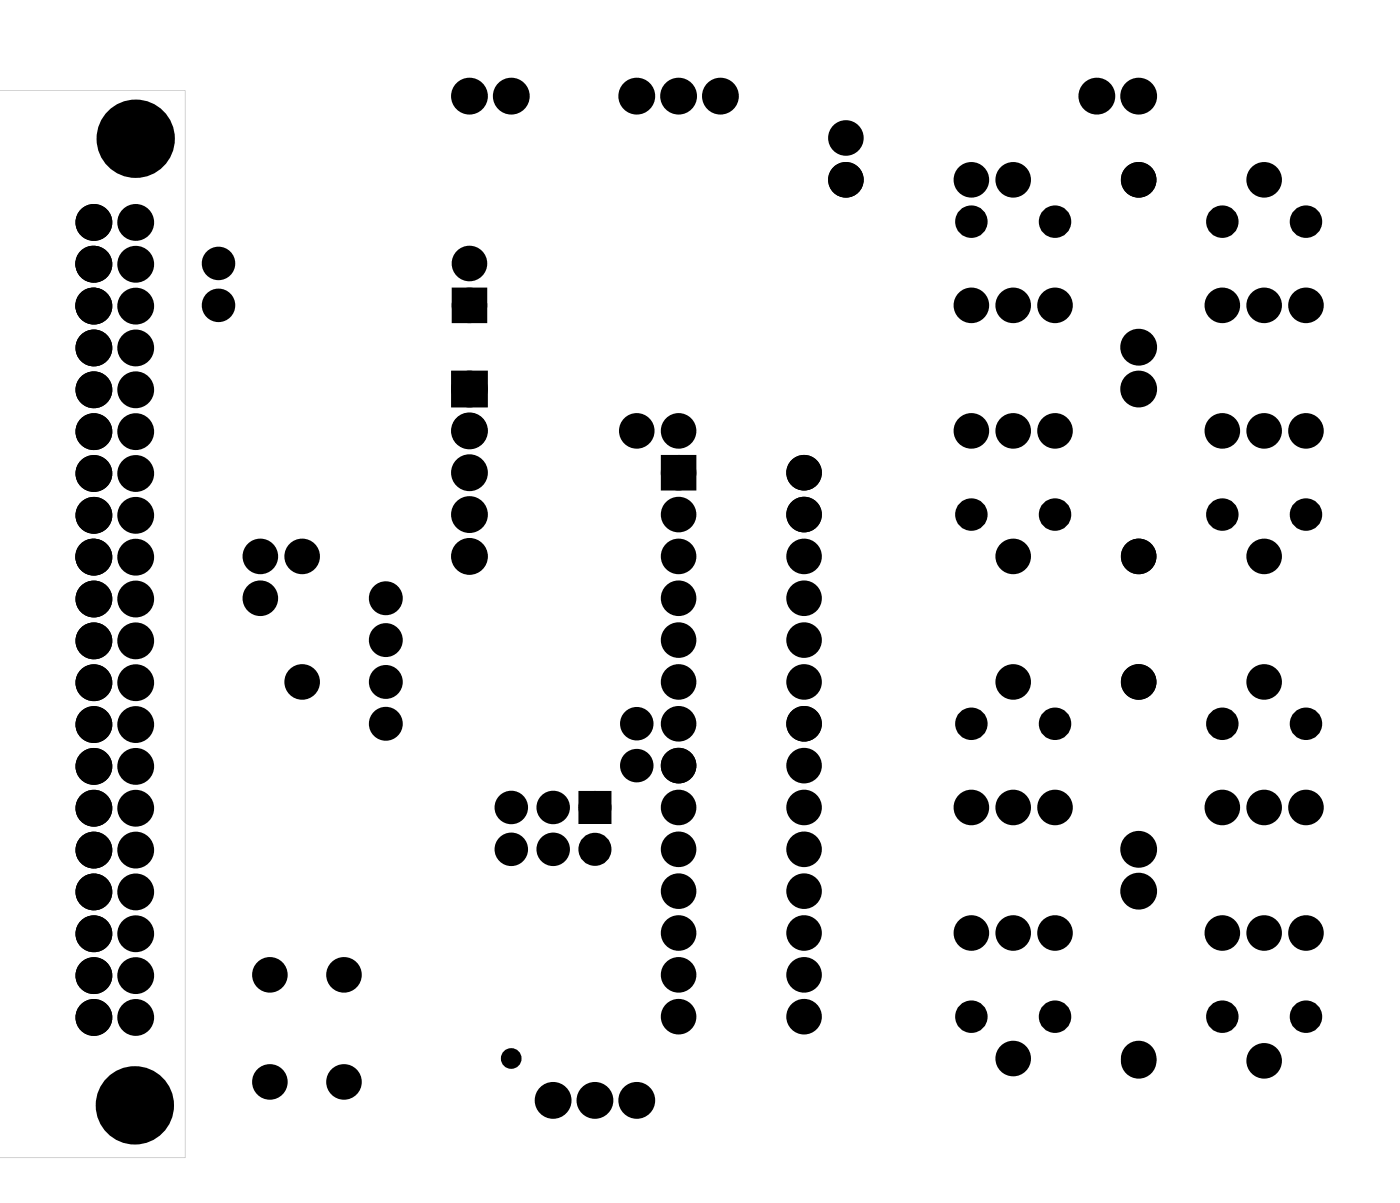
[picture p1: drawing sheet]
<svg xmlns="http://www.w3.org/2000/svg" width="85mm" height="73mm" viewBox="0 0 85 73" stroke-linecap="round" stroke-linejoin="round" font-family="sans-serif">
<g fill="#000">
<path d="M27.8 17.8h1.4v1.4h-1.4zM27.8 22.9h1.4v1.5h-1.4zM40.5 28h1.4v1.4h-1.4zM35.5 48.4h1.2v1.2h-1.2z"/>
<path d="M-.1 5.5h11.3v64.8h-11.3zM-.1 5.5v64.8h11.3v-64.8z"/>
</g>
<g fill="#000">
<circle cx="5.7" cy="18.5" r=".7"/>
<circle cx="5.7" cy="16" r=".7"/>
<circle cx="5.7" cy="13.5" r=".74"/>
<circle cx="5.7" cy="18.6" r=".74"/>
<circle cx="5.7" cy="16" r=".74"/>
<circle cx="8.2" cy="8.4" r="1.75"/>
<circle cx="8.2" cy="16" r=".74"/>
<circle cx="8.2" cy="13.5" r=".74"/>
<circle cx="8.2" cy="18.6" r=".74"/>
<circle cx="13.3" cy="16" r=".64"/>
<circle cx="13.3" cy="18.5" r=".64"/>
<circle cx="28.5" cy="18.5" r=".7"/>
<circle cx="28.5" cy="16" r=".7"/>
<circle cx="28.5" cy="5.8" r=".74"/>
<circle cx="31.1" cy="5.8" r=".74"/>
<circle cx="38.7" cy="5.8" r=".74"/>
<circle cx="41.2" cy="5.8" r=".74"/>
<circle cx="43.7" cy="5.8" r=".74"/>
<circle cx="51.4" cy="10.9" r=".7"/>
<circle cx="51.4" cy="8.4" r=".7"/>
<circle cx="59" cy="10.9" r=".7"/>
<circle cx="59" cy="18.5" r=".7"/>
<circle cx="59" cy="13.5" r=".6"/>
<circle cx="61.5" cy="10.9" r=".7"/>
<circle cx="61.5" cy="18.5" r=".7"/>
<circle cx="64.1" cy="18.5" r=".7"/>
<circle cx="64.1" cy="13.5" r=".6"/>
<circle cx="66.6" cy="5.8" r=".74"/>
<circle cx="69.1" cy="10.9" r=".7"/>
<circle cx="69.2" cy="5.8" r=".74"/>
<circle cx="74.2" cy="18.5" r=".7"/>
<circle cx="74.2" cy="13.5" r=".6"/>
<circle cx="76.8" cy="18.5" r=".7"/>
<circle cx="76.8" cy="10.9" r=".7"/>
<circle cx="79.3" cy="18.5" r=".7"/>
<circle cx="79.3" cy="13.5" r=".6"/>
<circle cx="5.7" cy="33.8" r=".7"/>
<circle cx="5.7" cy="36.4" r=".74"/>
<circle cx="5.7" cy="23.7" r=".74"/>
<circle cx="5.7" cy="28.7" r=".74"/>
<circle cx="5.7" cy="21.1" r=".74"/>
<circle cx="5.7" cy="38.9" r=".74"/>
<circle cx="5.7" cy="26.2" r=".74"/>
<circle cx="5.7" cy="31.3" r=".74"/>
<circle cx="5.7" cy="33.8" r=".74"/>
<circle cx="8.2" cy="36.4" r=".74"/>
<circle cx="8.2" cy="23.7" r=".74"/>
<circle cx="8.2" cy="28.7" r=".74"/>
<circle cx="8.2" cy="21.1" r=".74"/>
<circle cx="8.2" cy="31.3" r=".74"/>
<circle cx="8.2" cy="38.9" r=".74"/>
<circle cx="8.2" cy="26.2" r=".74"/>
<circle cx="8.2" cy="33.8" r=".74"/>
<circle cx="15.8" cy="36.3" r=".7"/>
<circle cx="15.8" cy="33.8" r=".7"/>
<circle cx="18.4" cy="33.8" r=".7"/>
<circle cx="23.4" cy="38.9" r=".7"/>
<circle cx="23.4" cy="36.3" r=".7"/>
<circle cx="28.5" cy="33.8" r=".74"/>
<circle cx="28.5" cy="28.7" r=".74"/>
<circle cx="28.5" cy="23.6" r=".74"/>
<circle cx="28.5" cy="26.2" r=".74"/>
<circle cx="28.5" cy="31.2" r=".74"/>
<circle cx="28.5" cy="23.6" r=".7"/>
<circle cx="28.5" cy="26.2" r=".7"/>
<circle cx="28.5" cy="33.8" r=".7"/>
<circle cx="38.7" cy="26.2" r=".7"/>
<circle cx="41.2" cy="38.9" r=".7"/>
<circle cx="41.2" cy="28.7" r=".7"/>
<circle cx="41.2" cy="31.2" r=".7"/>
<circle cx="41.2" cy="36.3" r=".7"/>
<circle cx="41.2" cy="26.2" r=".7"/>
<circle cx="41.2" cy="33.8" r=".7"/>
<circle cx="48.8" cy="38.9" r=".7"/>
<circle cx="48.8" cy="28.7" r=".7"/>
<circle cx="48.8" cy="31.2" r=".7"/>
<circle cx="48.8" cy="36.3" r=".7"/>
<circle cx="48.8" cy="33.8" r=".7"/>
<circle cx="59" cy="26.2" r=".7"/>
<circle cx="59" cy="31.2" r=".6"/>
<circle cx="61.5" cy="33.8" r=".7"/>
<circle cx="61.5" cy="26.2" r=".7"/>
<circle cx="64.1" cy="26.2" r=".7"/>
<circle cx="64.1" cy="31.2" r=".6"/>
<circle cx="69.1" cy="23.6" r=".74"/>
<circle cx="69.1" cy="21.1" r=".74"/>
<circle cx="69.1" cy="33.8" r=".7"/>
<circle cx="74.2" cy="26.2" r=".7"/>
<circle cx="74.2" cy="31.2" r=".6"/>
<circle cx="76.8" cy="33.8" r=".7"/>
<circle cx="76.8" cy="26.2" r=".7"/>
<circle cx="79.3" cy="26.2" r=".7"/>
<circle cx="79.3" cy="31.2" r=".6"/>
<circle cx="5.7" cy="56.7" r=".74"/>
<circle cx="5.7" cy="41.4" r=".74"/>
<circle cx="5.7" cy="59.2" r=".74"/>
<circle cx="5.7" cy="44" r=".74"/>
<circle cx="5.7" cy="49.1" r=".74"/>
<circle cx="5.7" cy="51.6" r=".74"/>
<circle cx="5.7" cy="54.1" r=".74"/>
<circle cx="5.7" cy="46.5" r=".74"/>
<circle cx="8.2" cy="56.7" r=".74"/>
<circle cx="8.2" cy="41.4" r=".74"/>
<circle cx="8.2" cy="59.2" r=".74"/>
<circle cx="8.2" cy="44" r=".74"/>
<circle cx="8.2" cy="51.6" r=".74"/>
<circle cx="8.2" cy="49.1" r=".74"/>
<circle cx="8.2" cy="54.1" r=".74"/>
<circle cx="8.2" cy="46.5" r=".74"/>
<circle cx="16.4" cy="59.2" r=".7"/>
<circle cx="18.4" cy="41.4" r=".7"/>
<circle cx="20.9" cy="59.2" r=".7"/>
<circle cx="23.4" cy="41.4" r=".7"/>
<circle cx="23.4" cy="43.9" r=".7"/>
<circle cx="31.1" cy="51.6" r=".64"/>
<circle cx="31.1" cy="49" r=".64"/>
<circle cx="33.6" cy="49" r=".64"/>
<circle cx="33.6" cy="51.6" r=".64"/>
<circle cx="36.1" cy="51.6" r=".61"/>
<circle cx="36.1" cy="49" r=".61"/>
<circle cx="38.7" cy="43.9" r=".64"/>
<circle cx="38.7" cy="46.5" r=".64"/>
<circle cx="41.2" cy="59.2" r=".7"/>
<circle cx="41.2" cy="46.5" r=".7"/>
<circle cx="41.2" cy="56.6" r=".7"/>
<circle cx="41.2" cy="43.9" r=".7"/>
<circle cx="41.2" cy="41.4" r=".7"/>
<circle cx="41.2" cy="54.1" r=".7"/>
<circle cx="41.2" cy="49" r=".7"/>
<circle cx="41.2" cy="51.6" r=".7"/>
<circle cx="48.8" cy="59.2" r=".7"/>
<circle cx="48.8" cy="46.5" r=".7"/>
<circle cx="48.8" cy="56.6" r=".7"/>
<circle cx="48.8" cy="43.9" r=".7"/>
<circle cx="48.8" cy="41.4" r=".7"/>
<circle cx="48.8" cy="54.1" r=".7"/>
<circle cx="48.8" cy="49" r=".7"/>
<circle cx="48.8" cy="51.6" r=".7"/>
<circle cx="59" cy="49" r=".7"/>
<circle cx="59" cy="56.6" r=".7"/>
<circle cx="59" cy="43.9" r=".6"/>
<circle cx="61.5" cy="41.4" r=".7"/>
<circle cx="61.5" cy="49" r=".7"/>
<circle cx="61.5" cy="56.6" r=".7"/>
<circle cx="64.1" cy="49" r=".7"/>
<circle cx="64.1" cy="56.6" r=".7"/>
<circle cx="64.1" cy="43.9" r=".6"/>
<circle cx="69.1" cy="54.1" r=".74"/>
<circle cx="69.1" cy="51.6" r=".74"/>
<circle cx="69.1" cy="41.4" r=".7"/>
<circle cx="74.2" cy="56.6" r=".7"/>
<circle cx="74.2" cy="49" r=".7"/>
<circle cx="74.2" cy="43.9" r=".6"/>
<circle cx="76.8" cy="56.6" r=".7"/>
<circle cx="76.8" cy="41.4" r=".7"/>
<circle cx="76.8" cy="49" r=".7"/>
<circle cx="79.3" cy="56.6" r=".7"/>
<circle cx="79.3" cy="49" r=".7"/>
<circle cx="79.3" cy="43.9" r=".6"/>
<circle cx="5.7" cy="61.8" r=".74"/>
<circle cx="8.2" cy="67.1" r="1.75"/>
<circle cx="8.2" cy="61.8" r=".74"/>
<circle cx="16.4" cy="65.7" r=".7"/>
<circle cx="20.9" cy="65.7" r=".7"/>
<circle cx="31" cy="64.3" r=".35"/>
<circle cx="33.6" cy="66.8" r=".74"/>
<circle cx="36.1" cy="66.8" r=".74"/>
<circle cx="38.7" cy="66.8" r=".74"/>
<circle cx="41.2" cy="61.7" r=".7"/>
<circle cx="48.8" cy="61.7" r=".7"/>
<circle cx="59" cy="61.7" r=".6"/>
<circle cx="61.5" cy="64.3" r=".7"/>
<circle cx="64.1" cy="61.7" r=".6"/>
<circle cx="69.1" cy="64.4" r=".7"/>
<circle cx="69.1" cy="64.3" r=".7"/>
<circle cx="74.2" cy="61.7" r=".6"/>
<circle cx="76.8" cy="64.4" r=".7"/>
<circle cx="79.3" cy="61.7" r=".6"/>
</g>
<g fill="none" stroke="#000" stroke-width=".66" stroke-linecap="butt">
<circle cx="23.4" cy="38.9" r=".7"/>
<circle cx="23.4" cy="36.3" r=".7"/>
<circle cx="23.4" cy="41.4" r=".7"/>
<circle cx="23.4" cy="43.9" r=".7"/>
</g>
<g fill="none" stroke="#000" stroke-width=".76" stroke-linecap="butt">
<path d="M27.8 17.8h1.4v1.4h-1.4zM27.8 22.9h1.4v1.5h-1.4zM40.5 28h1.4v1.4h-1.4z"/>
<circle cx="5.7" cy="16" r=".7"/>
<circle cx="5.7" cy="18.5" r=".7"/>
<circle cx="5.7" cy="16" r=".74"/>
<circle cx="5.7" cy="13.5" r=".74"/>
<circle cx="5.7" cy="18.6" r=".74"/>
<circle cx="8.2" cy="16" r=".74"/>
<circle cx="8.2" cy="13.5" r=".74"/>
<circle cx="8.2" cy="18.6" r=".74"/>
<circle cx="13.3" cy="18.5" r=".64"/>
<circle cx="13.3" cy="16" r=".64"/>
<circle cx="28.5" cy="16" r=".7"/>
<circle cx="28.5" cy="18.5" r=".7"/>
<circle cx="28.5" cy="5.8" r=".74"/>
<circle cx="31.1" cy="5.8" r=".74"/>
<circle cx="38.7" cy="5.8" r=".74"/>
<circle cx="41.2" cy="5.8" r=".74"/>
<circle cx="43.7" cy="5.8" r=".74"/>
<circle cx="51.4" cy="8.4" r=".7"/>
<circle cx="51.4" cy="10.9" r=".7"/>
<circle cx="59" cy="10.9" r=".7"/>
<circle cx="59" cy="18.5" r=".7"/>
<circle cx="59" cy="13.5" r=".6"/>
<circle cx="61.5" cy="10.9" r=".7"/>
<circle cx="61.5" cy="18.5" r=".7"/>
<circle cx="64.1" cy="18.5" r=".7"/>
<circle cx="64.1" cy="13.5" r=".6"/>
<circle cx="66.6" cy="5.8" r=".74"/>
<circle cx="69.1" cy="10.9" r=".7"/>
<circle cx="69.2" cy="5.8" r=".74"/>
<circle cx="74.2" cy="18.5" r=".7"/>
<circle cx="74.2" cy="13.5" r=".6"/>
<circle cx="76.8" cy="10.9" r=".7"/>
<circle cx="76.8" cy="18.5" r=".7"/>
<circle cx="79.3" cy="18.5" r=".7"/>
<circle cx="79.3" cy="13.5" r=".6"/>
<circle cx="5.7" cy="33.8" r=".7"/>
<circle cx="5.7" cy="38.9" r=".74"/>
<circle cx="5.7" cy="36.4" r=".74"/>
<circle cx="5.7" cy="33.8" r=".74"/>
<circle cx="5.7" cy="21.1" r=".74"/>
<circle cx="5.7" cy="23.7" r=".74"/>
<circle cx="5.7" cy="31.3" r=".74"/>
<circle cx="5.7" cy="26.2" r=".74"/>
<circle cx="5.7" cy="28.7" r=".74"/>
<circle cx="8.2" cy="36.4" r=".74"/>
<circle cx="8.2" cy="38.9" r=".74"/>
<circle cx="8.2" cy="33.8" r=".74"/>
<circle cx="8.2" cy="21.1" r=".74"/>
<circle cx="8.2" cy="31.3" r=".74"/>
<circle cx="8.2" cy="28.7" r=".74"/>
<circle cx="8.2" cy="26.2" r=".74"/>
<circle cx="8.2" cy="23.7" r=".74"/>
<circle cx="15.8" cy="33.8" r=".7"/>
<circle cx="15.8" cy="36.3" r=".7"/>
<circle cx="18.4" cy="33.8" r=".7"/>
<circle cx="28.5" cy="26.2" r=".74"/>
<circle cx="28.5" cy="23.6" r=".74"/>
<circle cx="28.5" cy="28.7" r=".74"/>
<circle cx="28.5" cy="31.2" r=".74"/>
<circle cx="28.5" cy="33.8" r=".74"/>
<circle cx="28.5" cy="23.6" r=".7"/>
<circle cx="28.5" cy="26.2" r=".7"/>
<circle cx="28.5" cy="33.8" r=".7"/>
<circle cx="38.7" cy="26.2" r=".7"/>
<circle cx="41.2" cy="26.2" r=".7"/>
<circle cx="41.2" cy="38.9" r=".7"/>
<circle cx="41.2" cy="31.2" r=".7"/>
<circle cx="41.2" cy="36.3" r=".7"/>
<circle cx="41.2" cy="33.8" r=".7"/>
<circle cx="41.2" cy="28.7" r=".7"/>
<circle cx="48.8" cy="31.2" r=".7"/>
<circle cx="48.8" cy="28.7" r=".7"/>
<circle cx="48.8" cy="33.8" r=".7"/>
<circle cx="48.8" cy="38.9" r=".7"/>
<circle cx="48.8" cy="36.3" r=".7"/>
<circle cx="59" cy="26.2" r=".7"/>
<circle cx="59" cy="31.2" r=".6"/>
<circle cx="61.5" cy="33.8" r=".7"/>
<circle cx="61.5" cy="26.2" r=".7"/>
<circle cx="64.1" cy="26.2" r=".7"/>
<circle cx="64.1" cy="31.2" r=".6"/>
<circle cx="69.1" cy="23.6" r=".74"/>
<circle cx="69.1" cy="21.1" r=".74"/>
<circle cx="69.1" cy="33.8" r=".7"/>
<circle cx="74.2" cy="26.2" r=".7"/>
<circle cx="74.2" cy="31.2" r=".6"/>
<circle cx="76.8" cy="33.8" r=".7"/>
<circle cx="76.8" cy="26.2" r=".7"/>
<circle cx="79.3" cy="26.2" r=".7"/>
<circle cx="79.3" cy="31.2" r=".6"/>
<circle cx="5.7" cy="49.1" r=".74"/>
<circle cx="5.7" cy="56.7" r=".74"/>
<circle cx="5.7" cy="46.5" r=".74"/>
<circle cx="5.7" cy="41.4" r=".74"/>
<circle cx="5.7" cy="44" r=".74"/>
<circle cx="5.7" cy="51.6" r=".74"/>
<circle cx="5.7" cy="59.2" r=".74"/>
<circle cx="5.7" cy="54.1" r=".74"/>
<circle cx="8.2" cy="49.1" r=".74"/>
<circle cx="8.2" cy="51.6" r=".74"/>
<circle cx="8.2" cy="46.5" r=".74"/>
<circle cx="8.2" cy="56.7" r=".74"/>
<circle cx="8.2" cy="59.2" r=".74"/>
<circle cx="8.2" cy="41.4" r=".74"/>
<circle cx="8.2" cy="54.1" r=".74"/>
<circle cx="8.2" cy="44" r=".74"/>
<circle cx="16.4" cy="59.2" r=".7"/>
<circle cx="18.4" cy="41.4" r=".7"/>
<circle cx="20.9" cy="59.2" r=".7"/>
<circle cx="31.1" cy="51.6" r=".64"/>
<circle cx="31.1" cy="49" r=".64"/>
<circle cx="33.6" cy="51.6" r=".64"/>
<circle cx="33.6" cy="49" r=".64"/>
<circle cx="38.7" cy="43.9" r=".64"/>
<circle cx="38.7" cy="46.5" r=".64"/>
<circle cx="41.2" cy="41.4" r=".7"/>
<circle cx="41.2" cy="46.5" r=".7"/>
<circle cx="41.2" cy="43.9" r=".7"/>
<circle cx="41.2" cy="49" r=".7"/>
<circle cx="41.2" cy="51.6" r=".7"/>
<circle cx="41.2" cy="59.2" r=".7"/>
<circle cx="41.2" cy="56.6" r=".7"/>
<circle cx="41.2" cy="54.1" r=".7"/>
<circle cx="48.8" cy="41.4" r=".7"/>
<circle cx="48.8" cy="43.9" r=".7"/>
<circle cx="48.8" cy="46.5" r=".7"/>
<circle cx="48.8" cy="49" r=".7"/>
<circle cx="48.8" cy="51.6" r=".7"/>
<circle cx="48.8" cy="59.2" r=".7"/>
<circle cx="48.8" cy="54.1" r=".7"/>
<circle cx="48.8" cy="56.6" r=".7"/>
<circle cx="59" cy="56.6" r=".7"/>
<circle cx="59" cy="49" r=".7"/>
<circle cx="59" cy="43.9" r=".6"/>
<circle cx="61.5" cy="41.4" r=".7"/>
<circle cx="61.5" cy="49" r=".7"/>
<circle cx="61.5" cy="56.6" r=".7"/>
<circle cx="64.1" cy="49" r=".7"/>
<circle cx="64.1" cy="56.6" r=".7"/>
<circle cx="64.1" cy="43.9" r=".6"/>
<circle cx="69.1" cy="54.1" r=".74"/>
<circle cx="69.1" cy="51.6" r=".74"/>
<circle cx="69.1" cy="41.4" r=".7"/>
<circle cx="74.2" cy="56.6" r=".7"/>
<circle cx="74.2" cy="49" r=".7"/>
<circle cx="74.2" cy="43.9" r=".6"/>
<circle cx="76.8" cy="41.4" r=".7"/>
<circle cx="76.8" cy="49" r=".7"/>
<circle cx="76.8" cy="56.6" r=".7"/>
<circle cx="79.3" cy="49" r=".7"/>
<circle cx="79.3" cy="56.6" r=".7"/>
<circle cx="79.3" cy="43.9" r=".6"/>
<circle cx="5.7" cy="61.8" r=".74"/>
<circle cx="8.2" cy="61.8" r=".74"/>
<circle cx="16.4" cy="65.7" r=".7"/>
<circle cx="20.9" cy="65.7" r=".7"/>
<circle cx="33.6" cy="66.8" r=".74"/>
<circle cx="36.1" cy="66.8" r=".74"/>
<circle cx="38.7" cy="66.8" r=".74"/>
<circle cx="41.2" cy="61.7" r=".7"/>
<circle cx="48.8" cy="61.7" r=".7"/>
<circle cx="59" cy="61.7" r=".6"/>
<circle cx="61.5" cy="64.3" r=".7"/>
<circle cx="64.1" cy="61.7" r=".6"/>
<circle cx="69.1" cy="64.4" r=".7"/>
<circle cx="69.1" cy="64.3" r=".7"/>
<circle cx="74.2" cy="61.7" r=".6"/>
<circle cx="76.8" cy="64.4" r=".7"/>
<circle cx="79.3" cy="61.7" r=".6"/>
</g>
<g fill="none" stroke="#000" stroke-width="1.3" stroke-linecap="butt">
<circle cx="8.2" cy="8.4" r="1.75"/>
<circle cx="8.2" cy="67.1" r="1.75"/>
</g>
<g fill="none" stroke="#000" stroke-width=".79" stroke-linecap="butt">
<path d="M35.5 48.4h1.2v1.2h-1.2z"/>
<circle cx="36.1" cy="51.6" r=".61"/>
<circle cx="36.1" cy="49" r=".61"/>
</g>
<circle cx="31" cy="64.3" r=".35" fill="none" stroke="#000" stroke-width=".55"/>
</svg>
